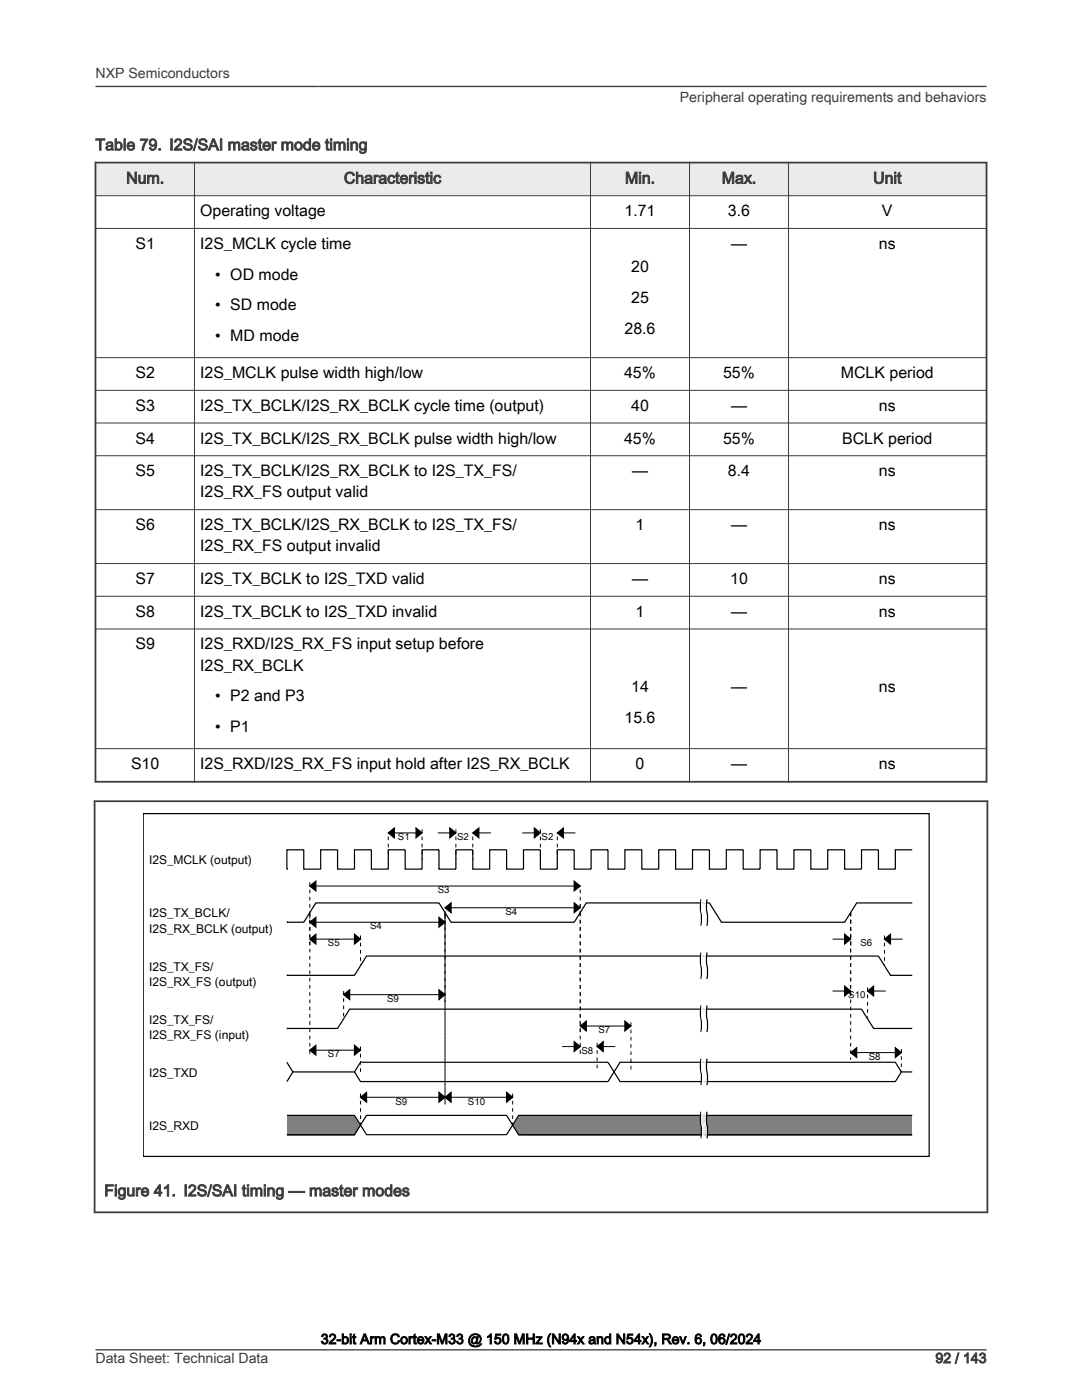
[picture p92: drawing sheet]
<svg xmlns="http://www.w3.org/2000/svg" width="216mm" height="279mm" viewBox="0 0 216 279" stroke-linecap="round" stroke-linejoin="round" font-family="sans-serif">
<defs><g id="words">
<g font-size="3.2" fill="#3c3c3c">
<text x="19" y="30">Table 79. I2S/SAI master mode timing</text>
<text x="25.2" y="36.6">Num.</text>
<text x="68.6" y="36.6">Characteristic</text>
<text x="124.7" y="36.6">Min.</text>
<text x="144" y="36.6">Max.</text>
<text x="174.2" y="36.6">Unit</text>
<text x="20.8" y="238.7">Figure 41. I2S/SAI timing — master modes</text>
</g>
<g font-size="3.2">
<text x="40" y="43.1">Operating voltage</text>
<text x="124.6" y="43.1">1.71</text>
<text x="145.3" y="43.1">3.6</text>
<text x="176" y="43.1">V</text>
<text x="27" y="49.7">S1</text>
<text x="40" y="49.7">I2S_MCLK cycle time</text>
<text x="145.9" y="49.7">—</text>
<text x="175.4" y="49.7">ns</text>
<text x="43" y="55.8">• OD mode</text>
<text x="125.9" y="54.3">20</text>
<text x="43" y="61.9">• SD mode</text>
<text x="125.9" y="60.5">25</text>
<text x="43" y="68.1">• MD mode</text>
<text x="124.6" y="66.6">28.6</text>
<text x="27" y="75.5">S2</text>
<text x="40" y="75.5">I2S_MCLK pulse width high/low</text>
<text x="124.5" y="75.5">45%</text>
<text x="144.3" y="75.5">55%</text>
<text x="167.8" y="75.5">MCLK period</text>
<text x="27" y="82">S3</text>
<text x="40" y="82">I2S_TX_BCLK/I2S_RX_BCLK cycle time (output)</text>
<text x="125.9" y="82">40</text>
<text x="145.9" y="82">—</text>
<text x="175.4" y="82">ns</text>
<text x="27" y="88.5">S4</text>
<text x="40" y="88.5">I2S_TX_BCLK/I2S_RX_BCLK pulse width high/low</text>
<text x="124.5" y="88.5">45%</text>
<text x="144.3" y="88.5">55%</text>
<text x="168.1" y="88.5">BCLK period</text>
<text x="27" y="95">S5</text>
<text x="40" y="95">I2S_TX_BCLK/I2S_RX_BCLK to I2S_TX_FS/</text>
<text x="126.1" y="95">—</text>
<text x="145.3" y="95">8.4</text>
<text x="175.4" y="95">ns</text>
<text x="40" y="99.3">I2S_RX_FS output valid</text>
<text x="27" y="105.8">S6</text>
<text x="40" y="105.8">I2S_TX_BCLK/I2S_RX_BCLK to I2S_TX_FS/</text>
<text x="126.8" y="105.8">1</text>
<text x="145.9" y="105.8">—</text>
<text x="175.4" y="105.8">ns</text>
<text x="40" y="110">I2S_RX_FS output invalid</text>
<text x="27" y="116.6">S7</text>
<text x="40" y="116.6">I2S_TX_BCLK to I2S_TXD valid</text>
<text x="126.1" y="116.6">—</text>
<text x="145.7" y="116.6">10</text>
<text x="175.4" y="116.6">ns</text>
<text x="27" y="123.1">S8</text>
<text x="40" y="123.1">I2S_TX_BCLK to I2S_TXD invalid</text>
<text x="126.8" y="123.1">1</text>
<text x="145.9" y="123.1">—</text>
<text x="175.4" y="123.1">ns</text>
<text x="27" y="129.6">S9</text>
<text x="40" y="129.6">I2S_RXD/I2S_RX_FS input setup before</text>
<text x="40" y="133.8">I2S_RX_BCLK</text>
<text x="43" y="140">• P2 and P3</text>
<text x="125.9" y="138.1">14</text>
<text x="145.9" y="138.1">—</text>
<text x="175.4" y="138.1">ns</text>
<text x="43" y="146.1">• P1</text>
<text x="124.6" y="144.2">15.6</text>
<text x="26.1" y="153.5">S10</text>
<text x="40" y="153.5">I2S_RXD/I2S_RX_FS input hold after I2S_RX_BCLK</text>
<text x="126.8" y="153.5">0</text>
<text x="145.9" y="153.5">—</text>
<text x="175.4" y="153.5">ns</text>
</g>
<g font-size="2.8" fill="#3c3c3c">
<text x="19" y="15.6">NXP Semiconductors</text>
<text x="135.7" y="20.4">Peripheral operating requirements and behaviors</text>
<text x="19" y="272">Data Sheet: Technical Data</text>
<text x="186.7" y="272">92 / 143</text>
</g>
<text font-size="2.8" x="64" y="268.2">32-bit Arm Cortex-M33 @ 150 MHz (N94x and N54x), Rev. 6, 06/2024</text>
<g font-size="2.4">
<text x="29.8" y="172.5">I2S_MCLK (output)</text>
<text x="29.8" y="183.1">I2S_TX_BCLK/</text>
<text x="29.8" y="186.1">I2S_RX_BCLK (output)</text>
<text x="29.8" y="193.7">I2S_TX_FS/</text>
<text x="29.8" y="196.7">I2S_RX_FS (output)</text>
<text x="29.8" y="204.3">I2S_TX_FS/</text>
<text x="29.8" y="207.3">I2S_RX_FS (input)</text>
<text x="29.8" y="214.9">I2S_TXD</text>
<text x="29.8" y="225.5">I2S_RXD</text>
</g>
<g font-size="1.9">
<text x="79.4" y="167.7">S1</text>
<text x="91.2" y="167.7">S2</text>
<text x="108.1" y="167.7">S2</text>
<text x="87.4" y="178.3">S3</text>
<text x="73.9" y="185.5">S4</text>
<text x="100.8" y="182.6">S4</text>
<text x="65.4" y="188.9">S5</text>
<text x="171.7" y="188.9">S6</text>
<text x="77.2" y="200">S9</text>
<text x="169.3" y="199.2">S10</text>
<text x="119.4" y="206.2">S7</text>
<text x="65.4" y="211">S7</text>
<text x="116" y="210.3">S8</text>
<text x="173.4" y="211.5">S8</text>
<text x="78.9" y="220.4">S9</text>
<text x="93.4" y="220.4">S10</text>
</g>
</g></defs>
<path d="M19 32.4h177.8v6.7h-177.8z" fill-rule="evenodd" fill="#ebebeb"/>
<path d="M18.9 32.4h178.1M19 32.3v123.9M196.8 32.3v123.9M18.9 156h178.1" fill="none" stroke="#3c3c3c" stroke-width=".35"/>
<g fill="none" stroke="#3c3c3c" stroke-width=".2">
<path d="M18.9 39.1h178.1M38.8 32.3v123.9M117.8 32.3v123.9M137.6 32.3v123.9M157.3 32.3v123.9M18.9 45.6h178.1M18.9 71.4h178.1M18.9 77.9h178.1M18.9 84.4h178.1M18.9 91h178.1M18.9 101.7h178.1M18.9 112.5h178.1"/>
<path d="M18.9 119h178.1M18.9 125.5h178.1M18.9 149.4h178.1"/>
</g>
<path d="M28.6 162.4h156.8v68.4h-156.8z" fill="none" stroke="#000" stroke-width=".24"/>
<g fill="#808080">
<path d="M57.2 222.6h3.4v4.1h-3.4z"/>
<path d="M60.6 222.6h3.4v4.1h-3.4z"/>
<path d="M64 222.6h3.4v4.1h-3.4z"/>
<path d="M67.4 222.6h3.3v4.1h-3.3z"/>
<path d="M70.7 222.6l1.2 2.2-1.2 1.9z"/>
<path d="M103.5 222.6h1v4.1h-1l-1.2-1.9z"/>
<path d="M104.5 222.6h3.3v4.1h-3.3z"/>
<path d="M107.8 222.6h3.4v4.1h-3.4z"/>
<path d="M111.2 222.6h3.4v4.1h-3.4z"/>
<path d="M114.6 222.6h3.3v4.1h-3.3z"/>
<path d="M117.9 222.6h3.4v4.1h-3.4z"/>
<path d="M121.3 222.6h3.4v4.1h-3.4z"/>
<path d="M124.7 222.6h3.4v4.1h-3.4z"/>
<path d="M128.1 222.6h3.3v4.1h-3.3z"/>
<path d="M131.4 222.6h3.4v4.1h-3.4z"/>
<path d="M134.8 222.6h3.4v4.1h-3.4z"/>
<path d="M138.2 222.6h3.4v4.1h-3.4z"/>
<path d="M141.6 222.6h3.3v4.1h-3.3z"/>
<path d="M144.9 222.6h3.4v4.1h-3.4z"/>
<path d="M148.3 222.6h3.4v4.1h-3.4z"/>
<path d="M151.7 222.6h3.3v4.1h-3.3z"/>
<path d="M155 222.6h3.4v4.1h-3.4z"/>
<path d="M158.4 222.6h3.4v4.1h-3.4z"/>
<path d="M161.8 222.6h3.4v4.1h-3.4z"/>
<path d="M165.2 222.6h3.3v4.1h-3.3z"/>
<path d="M168.5 222.6h3.4v4.1h-3.4z"/>
<path d="M171.9 222.6h3.4v4.1h-3.4z"/>
<path d="M175.3 222.6h3.4v4.1h-3.4z"/>
<path d="M178.7 222.6h3.3v4.1h-3.3z"/>
</g>
<g fill="none" stroke="#000" stroke-width=".24">
<path d="M57.2 173.5h.1M61.8 176.8l1.2-.9v1.9zM77.5 166.2l1.2-.9v1.9zM83 165.3l1.2 .9-1.2 1zM89.8 165.3l1.2 .9-1.2 1zM94.3 166.2l1.2-.9v1.9zM106.6 165.3l1.2 .9-1.2 1zM111.2 166.2l1.2-.9v1.9zM114.6 175.9l1.2 .9-1.2 1zM139.9 179.5l-.1 1.2 .2 2.3-.1 1.8M141.1 179.5l-.1 1.2 .2 2.3-.1 1.8M182 169.6h-3.3v3.9h-3.4v-3.9h-3.4v3.9h-3.4v-3.9h-3.3v3.9h-3.4v-3.9h-3.4v3.9h-3.4v-3.9h-3.3v3.9h-3.4v-3.9h-3.4v3.9h-3.3v-3.9h-3.4v3.9h-3.4v-3.9h-3.4v3.9h-3.3v-3.9h-3.4v3.9h-3.4v-3.9h-3.4v3.9h-3.3v-3.9h-3.4v3.9h-3.4v-3.9h-3.3v3.9h-3.4v-3.9h-3.4v3.9h-3.4v-3.9h-3.3v3.9h-3.4v-3.9h-3.4v3.9h-3.4v-3.9h-3.3v3.9h-3.4v-3.9h-3.4v3.9h-3.3v-3.9h-3.4v3.9h-3.4v-3.9h-3.4v3.9"/>
<path d="M57.2 184.1h.1M57.2 194.7h.1M57.2 194.7h13.5l2.4-3.9h102.2l2.4 3.9h4.3M61.8 184.1l1.2-1v1.9zM61.8 187.4l1.2-.9v1.9zM68.6 198.5l1.2-1v2zM70.7 186.5l1.2 .9-1.2 1zM87.6 183.1l1.2 1-1.2 .9zM87.6 197.5l1.2 1-1.2 1zM88.8 181.2l1.2-1v1.9zM114.6 180.2l1.2 1-1.2 .9zM139.9 190.1l-.1 1.2 .2 2.3-.1 1.8"/>
<path d="M141.1 190.1l-.1 1.2 .2 2.3-.1 1.8M168.5 186.5l1.2 .9-1.2 1zM168.5 196.8l1.2 1-1.2 .9zM173.1 197.8l1.2-1v1.9zM176.5 187.4l1.2-.9v1.9zM182 180.2h-11.1l-2.4 3.9h-24.5l-2.4-3.9h-24.6l-2.4 3.9h-24.6l-2.4-3.9h-24.6l-2.4 3.9h-3.4M57.2 205.3h.1M57.2 205.3h10.2l2.4-3.9h102.1l2.4 3.9h7.7M57.2 212l1.2 1.9M61.8 209.6l1.2-1v2zM70.7 213.9h-12.3l-1.2 2M70.7 213.9l1.2 2h49.4l2.4-3.9h55l1.2 1.9"/>
<path d="M70.7 213.9l1.2-1.9h49.4l2.4 3.9h55l1.2-2h2.1M70.7 208.6l1.2 1-1.2 1zM71.9 219l1.2-1v1.9zM87.6 218l1.2 1-1.2 .9zM88.8 219l1.2-1v1.9zM101.1 218l1.2 1-1.2 .9zM114.6 207.9l1.2 1-1.2 .9zM115.8 204.8l1.2-1v1.9zM119.2 208.9l1.2-1v1.9zM124.7 203.8l1.2 1-1.2 .9zM139.9 200.7l-.1 1.2 .2 2.3-.1 1.8M139.9 211.3l-.1 1.2 .2 2.3-.1 1.8"/>
<path d="M141.1 200.7l-.1 1.2 .2 2.3-.1 1.8M141.1 211.3l-.1 1.2 .2 2.3-.1 1.8M169.7 210.1l1.2-1v1.9zM178.7 209.1l1.2 1-1.2 .9zM57.2 222.6h13.5l2.4 3.9h28l2.4-3.9h78.5M57.2 226.5h13.5l2.4-3.9h28l2.4 3.9h78.5M139.9 221.9l-.1 1.7 .2 1.8-.1 1.8M141.1 221.9l-.1 1.2 .2 2.3-.1 1.8"/>
</g>
<g fill="#000">
<path d="M61.8 176.8l1.2-.9v1.9zM77.5 166.2l1.2-.9v1.9zM83 165.3l1.2 .9-1.2 1zM89.8 165.3l1.2 .9-1.2 1zM94.3 166.2l1.2-.9v1.9zM106.6 165.3l1.2 .9-1.2 1zM111.2 166.2l1.2-.9v1.9zM114.6 175.9l1.2 .9-1.2 1zM61.8 184.1l1.2-1v1.9zM61.8 187.4l1.2-.9v1.9zM68.6 198.5l1.2-1v2zM70.7 186.5l1.2 .9-1.2 1z"/>
<path d="M87.6 183.1l1.2 1-1.2 .9zM88.8 181.2l1.2-1v1.9zM87.6 197.5l1.2 1-1.2 1zM114.6 180.2l1.2 1-1.2 .9zM168.5 186.5l1.2 .9-1.2 1zM168.5 196.8l1.2 1-1.2 .9zM173.1 197.8l1.2-1v1.9zM176.5 187.4l1.2-.9v1.9zM61.8 209.6l1.2-1v2zM70.7 208.6l1.2 1-1.2 1zM71.9 219l1.2-1v1.9zM87.6 218l1.2 1-1.2 .9z"/>
<path d="M88.8 219l1.2-1v1.9zM101.1 218l1.2 1-1.2 .9zM115.8 204.8l1.2-1v1.9zM114.6 207.9l1.2 1-1.2 .9zM119.2 208.9l1.2-1v1.9zM124.7 203.8l1.2 1-1.2 .9zM169.7 210.1l1.2-1v1.9zM178.7 209.1l1.2 1-1.2 .9z"/>
</g>
<g fill="none" stroke="#000" stroke-width=".2" stroke-dasharray=".7 .7" stroke-linecap="butt">
<path d="M61.8 176.1v6M77.5 166.9v4.6M84.2 165.5v6M91 165.5v6M94.3 166.9v4.6M107.8 165.5v6M111.2 166.9v4.6M115.8 177.5v4.6M61.8 183.3v-1.2M61.8 182.1v6.8M61.8 182.1v28.9M68.6 197.8v5.5"/>
<path d="M71.9 186.7v6M88.8 184.8v-2.7M88.8 181.9v.2M88.8 182.1v17.9M88.8 182.1v38.3M115.8 180.4v1.7M115.8 182.1v24.1M115.8 182.1v28.2M169.7 182.1v6.8M169.7 182.1v17.1M169.7 182.1v29.4M173.1 197.1v6.2"/>
<path d="M176.5 186.7v6M71.9 208.9v5M71.9 218.3v6.2M88.8 219.7v-37.6M102.3 218.3v6.2M119.2 208.1v5.8M125.9 204v9.9M179.9 209.3v4.6"/>
</g>
<g fill="none" stroke="#000" stroke-width=".2">
<path d="M61.8 176.8h54M77.5 166.2h6.7M87.4 166.2h3.6M94.3 166.2h3.7M104.2 166.2h3.6M111.2 166.2h3.6M61.8 184.1h27M61.8 187.4h10.1M68.6 198.5h20.2M88.8 181.2h27M166.1 187.4h3.6M166.1 197.8h3.6"/>
<path d="M173.1 197.8h3.6M176.5 187.4h3.6M61.8 209.6h10.1M71.9 219h30.4M112.2 208.9h3.6M115.8 204.8h10.1M119.2 208.9h3.6M169.7 210.1h10.2"/>
</g>
<g fill="none" stroke="#fff" stroke-width=".24">
<path d="M140.1 179.5l-.1 1.2 .2 2.3-.1 1.8M140.4 179.5l-.2 1.2 .3 2.3-.1 1.8M140.6 179.5l-.1 1.2 .2 2.3-.1 1.8M140.8 179.5l-.1 1.2 .2 2.3-.1 1.8M140.1 190.1l-.1 1.2 .2 2.3-.1 1.8M140.4 190.1l-.2 1.2 .3 2.3-.1 1.8M140.6 190.1l-.1 1.2 .2 2.3-.1 1.8M140.8 190.1l-.1 1.2 .2 2.3-.1 1.8M140.1 200.7l-.1 1.7 .2 2.3-.1 1.3M140.1 211.3l-.1 1.2 .2 2.3-.1 1.8M140.4 200.7l-.2 1.2 .3 2.3-.1 1.8M140.4 211.3l-.2 1.2 .3 2.3-.1 1.8"/>
<path d="M140.6 200.7l-.1 1.2 .2 2.3-.1 1.8M140.6 211.3l-.1 1.2 .2 2.3-.1 1.8M140.8 200.7l-.1 1.7 .2 2.3-.1 1.3M140.8 211.3l-.1 1.7 .2 2.3-.1 1.3M140.1 221.9l-.1 1.2 .2 2.3-.1 1.8M140.4 221.9l-.2 1.2 .3 2.3-.1 1.8M140.6 221.9l-.1 1.2 .2 2.3-.1 1.8M140.8 221.9l-.1 1.2 .2 2.3-.1 1.8"/>
</g>
<path d="M18.7 159.9h178.5M18.9 159.7v82.4M197 159.7v82.4M18.7 241.9h178.5" fill="none" stroke="#3c3c3c" stroke-width=".35"/>
<path d="M19 17.3h177.8M19.1 269.4h177.7" fill="none" stroke="#3c3c3c" stroke-width=".26"/>
<use href="#words"/>
</svg>
